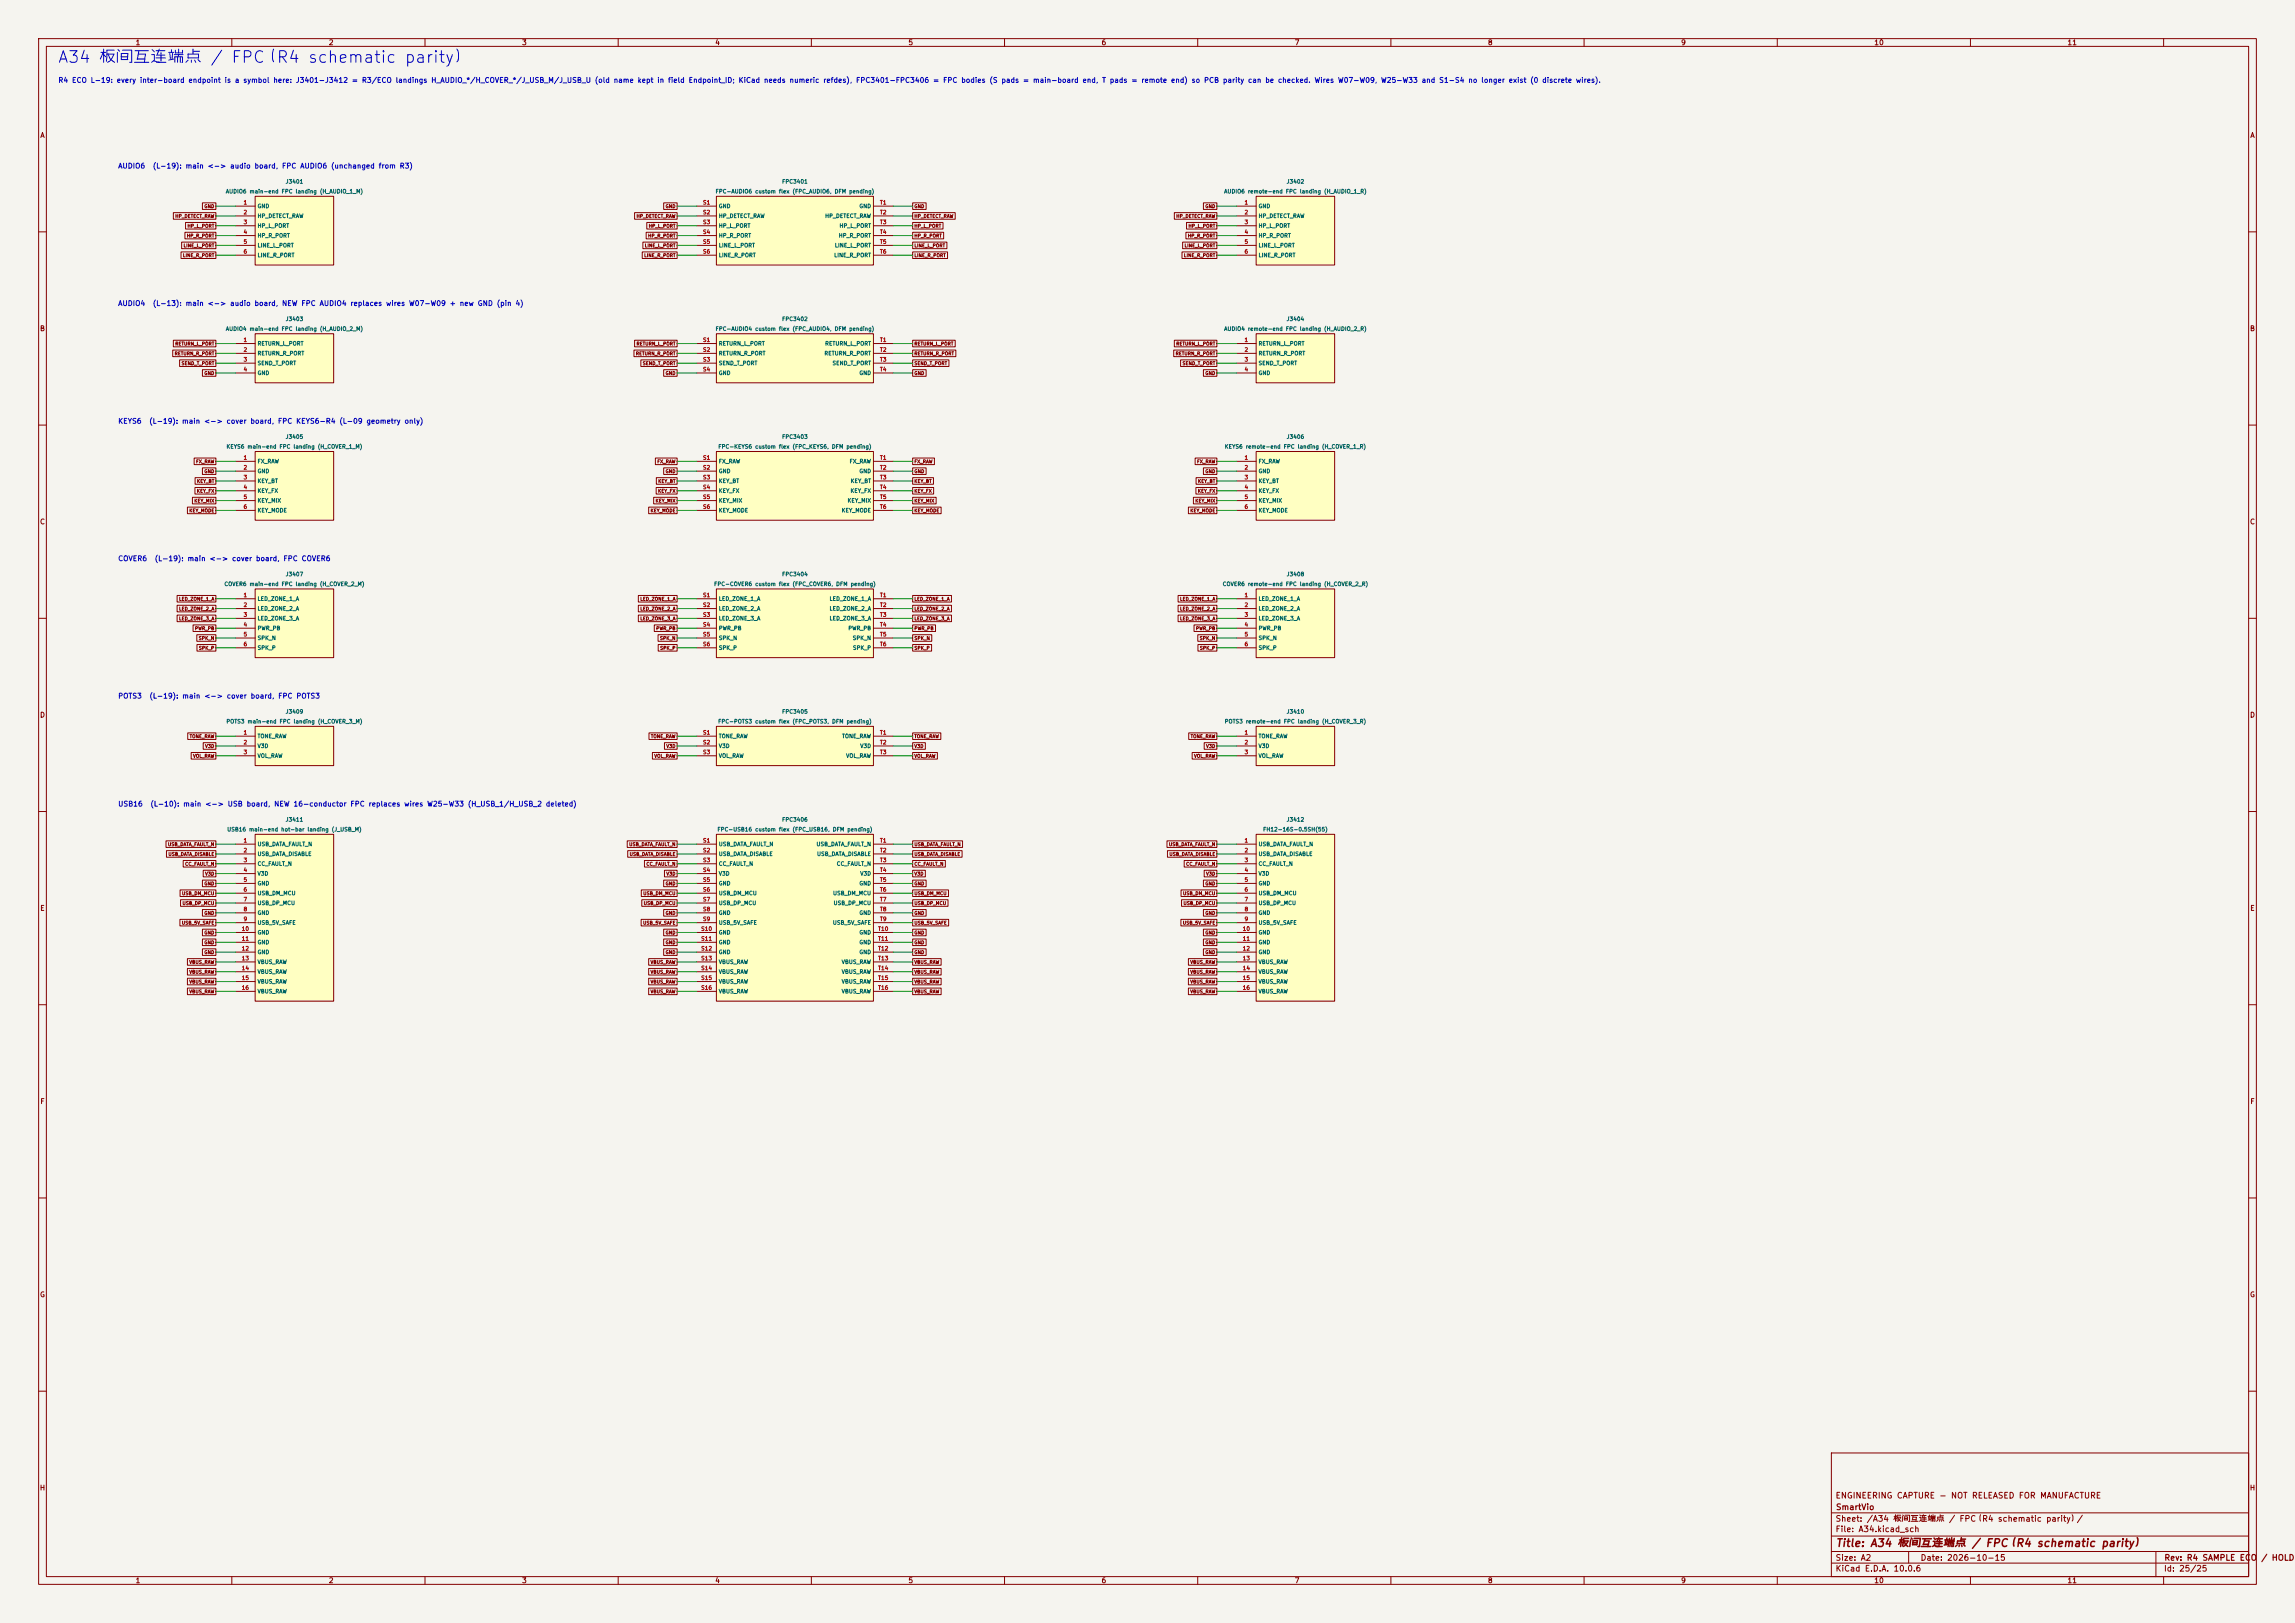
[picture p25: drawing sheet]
<svg xmlns="http://www.w3.org/2000/svg" width="594mm" height="420mm" viewBox="0 0 594 420" stroke-linecap="round" stroke-linejoin="round" font-family="sans-serif">
<defs><g id="words">
<text font-size="3" fill="#0000c2" x="14.8" y="17">A34 板间互连端点 / FPC（R4 schematic parity）</text>
<text font-size="2" fill="#840000" x="475" y="400.8">Title: A34 板间互连端点 / FPC（R4 schematic parity）</text>
<g font-size="1.5" fill="#840000">
<text x="475" y="388.1">ENGINEERING CAPTURE - NOT RELEASED FOR MANUFACTURE</text>
<text x="475" y="394.1">Sheet: /A34 板间互连端点 / FPC（R4 schematic parity）/</text>
<text x="475.1" y="391.1">SmartVio</text>
<text x="475" y="396.8">File: A34.kicad_sch</text>
<text x="475" y="407">KiCad E.D.A. 10.0.6</text>
<text x="475" y="404.2">Size: A2</text>
<text x="497" y="404.2">Date: 2026-10-15</text>
<text x="560" y="407">Id: 25/25</text>
<text x="560.1" y="404.2">Rev: R4 SAMPLE ECO</text>
<text x="585.1" y="404.2">/ HOLD</text>
</g>
<g font-size="1.3" fill="#840000">
<text x="35" y="12">1</text>
<text x="85" y="12">2</text>
<text x="135" y="12">3</text>
<text x="185" y="12">4</text>
<text x="235" y="12">5</text>
<text x="285" y="12">6</text>
<text x="335" y="12">7</text>
<text x="385" y="12">8</text>
<text x="435" y="12">9</text>
<text x="485" y="12">10</text>
<text x="535" y="12">11</text>
<text x="10.3" y="36">A</text>
<text x="582.3" y="36">A</text>
<text x="10.2" y="86">B</text>
<text x="582.2" y="86">B</text>
<text x="10.2" y="136">C</text>
<text x="582.2" y="136">C</text>
<text x="10.2" y="186">D</text>
<text x="582.2" y="186">D</text>
<text x="10.3" y="236">E</text>
<text x="582.3" y="236">E</text>
<text x="10.3" y="286">F</text>
<text x="582.3" y="286">F</text>
<text x="10.2" y="336">G</text>
<text x="582.2" y="336">G</text>
<text x="10.2" y="386">H</text>
<text x="582.2" y="386">H</text>
<text x="35" y="410">1</text>
<text x="85" y="410">2</text>
<text x="135" y="410">3</text>
<text x="185" y="410">4</text>
<text x="235" y="410">5</text>
<text x="285" y="410">6</text>
<text x="335" y="410">7</text>
<text x="385" y="410">8</text>
<text x="435" y="410">9</text>
<text x="485" y="410">10</text>
<text x="535" y="410">11</text>
</g>
<g font-size="1.3" fill="#0000c2">
<text x="15" y="21.7">R4 ECO L-19: every inter-board endpoint is a symbol here: J3401-J3412 = R3/ECO landings H_AUDIO_*/H_COVER_*/J_USB_M/J_USB_U (old name kept in field Endpoint_ID; KiCad needs numeric refdes), FPC3401-FPC3406 = FPC bodies (S pads = main-board end, T pads = remote end) so PCB parity can be checked. Wires W07-W09, W25-W33 and S1-S4 no longer exist (0 discrete wires).</text>
<text x="30.5" y="43.9">AUDIO6</text>
<text x="39.4" y="43.9">(L-19): main &lt;-&gt; audio board, FPC AUDIO6 (unchanged from R3)</text>
<text x="30.5" y="79.5">AUDIO4</text>
<text x="39.4" y="79.5">(L-13): main &lt;-&gt; audio board, NEW FPC AUDIO4 replaces wires W07-W09 + new GND (pin 4)</text>
<text x="30.5" y="110">KEYS6</text>
<text x="38.5" y="110">(L-19): main &lt;-&gt; cover board, FPC KEYS6-R4 (L-09 geometry only)</text>
<text x="30.5" y="145.5">COVER6</text>
<text x="39.9" y="145.5">(L-19): main &lt;-&gt; cover board, FPC COVER6</text>
<text x="30.5" y="181.1">POTS3</text>
<text x="38.6" y="181.1">(L-19): main &lt;-&gt; cover board, FPC POTS3</text>
<text x="30.5" y="209">USB16</text>
<text x="38.8" y="209">(L-10): main &lt;-&gt; USB board, NEW 16-conductor FPC replaces wires W25-W33 (H_USB_1/H_USB_2 deleted)</text>
</g>
<g font-size="1" fill="#006464">
<text x="73.8" y="47.7">J3401</text>
<text x="202.3" y="47.7">FPC3401</text>
<text x="332.9" y="47.7">J3402</text>
<text x="58.3" y="50.3">AUDIO6 main-end FPC landing (H_AUDIO_1_M)</text>
<text x="185.1" y="50.3">FPC-AUDIO6 custom flex (FPC_AUDIO6, DFM pending)</text>
<text x="316.7" y="50.3">AUDIO6 remote-end FPC landing (H_AUDIO_1_R)</text>
<text x="66.5" y="54.1">GND</text>
<text x="66.5" y="56.6">HP_DETECT_RAW</text>
<text x="66.5" y="59.2">HP_L_PORT</text>
<text x="185.9" y="54.1">GND</text>
<text x="185.9" y="56.6">HP_DETECT_RAW</text>
<text x="185.9" y="59.2">HP_L_PORT</text>
<text x="213.4" y="56.6">HP_DETECT_RAW</text>
<text x="217.2" y="59.2">HP_L_PORT</text>
<text x="222.3" y="54.1">GND</text>
<text x="325.6" y="54.1">GND</text>
<text x="325.6" y="56.6">HP_DETECT_RAW</text>
<text x="325.6" y="59.2">HP_L_PORT</text>
<text x="66.5" y="61.7">HP_R_PORT</text>
<text x="66.5" y="64.3">LINE_L_PORT</text>
<text x="185.9" y="61.7">HP_R_PORT</text>
<text x="185.9" y="64.3">LINE_L_PORT</text>
<text x="216" y="64.3">LINE_L_PORT</text>
<text x="217" y="61.7">HP_R_PORT</text>
<text x="325.6" y="61.7">HP_R_PORT</text>
<text x="325.6" y="64.3">LINE_L_PORT</text>
<text x="66.5" y="66.8">LINE_R_PORT</text>
<text x="185.9" y="66.8">LINE_R_PORT</text>
<text x="215.8" y="66.8">LINE_R_PORT</text>
<text x="325.6" y="66.8">LINE_R_PORT</text>
<text x="73.8" y="83.3">J3403</text>
<text x="202.3" y="83.3">FPC3402</text>
<text x="332.9" y="83.3">J3404</text>
<text x="58.3" y="85.8">AUDIO4 main-end FPC landing (H_AUDIO_2_M)</text>
<text x="66.5" y="89.7">RETURN_L_PORT</text>
<text x="185.1" y="85.8">FPC-AUDIO4 custom flex (FPC_AUDIO4, DFM pending)</text>
<text x="185.9" y="89.7">RETURN_L_PORT</text>
<text x="213.4" y="89.7">RETURN_L_PORT</text>
<text x="316.7" y="85.8">AUDIO4 remote-end FPC landing (H_AUDIO_2_R)</text>
<text x="325.6" y="89.7">RETURN_L_PORT</text>
<text x="66.5" y="92.2">RETURN_R_PORT</text>
<text x="66.5" y="94.7">SEND_T_PORT</text>
<text x="185.9" y="92.2">RETURN_R_PORT</text>
<text x="185.9" y="94.7">SEND_T_PORT</text>
<text x="213.3" y="92.2">RETURN_R_PORT</text>
<text x="215.4" y="94.7">SEND_T_PORT</text>
<text x="325.6" y="92.2">RETURN_R_PORT</text>
<text x="325.6" y="94.7">SEND_T_PORT</text>
<text x="66.5" y="97.3">GND</text>
<text x="185.9" y="97.3">GND</text>
<text x="222.3" y="97.3">GND</text>
<text x="325.6" y="97.3">GND</text>
<text x="73.8" y="113.8">J3405</text>
<text x="202.3" y="113.8">FPC3403</text>
<text x="332.9" y="113.8">J3406</text>
<text x="58.5" y="116.3">KEYS6 main-end FPC landing (H_COVER_1_M)</text>
<text x="185.8" y="116.3">FPC-KEYS6 custom flex (FPC_KEYS6, DFM pending)</text>
<text x="316.9" y="116.3">KEYS6 remote-end FPC landing (H_COVER_1_R)</text>
<text x="66.5" y="120.1">FX_RAW</text>
<text x="66.5" y="122.7">GND</text>
<text x="66.5" y="125.2">KEY_BT</text>
<text x="185.9" y="120.1">FX_RAW</text>
<text x="185.9" y="122.7">GND</text>
<text x="185.9" y="125.2">KEY_BT</text>
<text x="219.8" y="120.1">FX_RAW</text>
<text x="220.1" y="125.2">KEY_BT</text>
<text x="222.3" y="122.7">GND</text>
<text x="325.6" y="120.1">FX_RAW</text>
<text x="325.6" y="122.7">GND</text>
<text x="325.6" y="125.2">KEY_BT</text>
<text x="66.5" y="127.8">KEY_FX</text>
<text x="66.5" y="130.3">KEY_MIX</text>
<text x="185.9" y="127.8">KEY_FX</text>
<text x="185.9" y="130.3">KEY_MIX</text>
<text x="219.3" y="130.3">KEY_MIX</text>
<text x="220" y="127.8">KEY_FX</text>
<text x="325.6" y="127.8">KEY_FX</text>
<text x="325.6" y="130.3">KEY_MIX</text>
<text x="66.5" y="132.8">KEY_MODE</text>
<text x="185.9" y="132.8">KEY_MODE</text>
<text x="217.7" y="132.8">KEY_MODE</text>
<text x="325.6" y="132.8">KEY_MODE</text>
<text x="73.8" y="149.3">J3407</text>
<text x="202.3" y="149.3">FPC3404</text>
<text x="332.9" y="149.3">J3408</text>
<text x="58" y="151.9">COVER6 main-end FPC landing (H_COVER_2_M)</text>
<text x="66.5" y="155.7">LED_ZONE_1_A</text>
<text x="184.7" y="151.9">FPC-COVER6 custom flex (FPC_COVER6, DFM pending)</text>
<text x="185.9" y="155.7">LED_ZONE_1_A</text>
<text x="214.6" y="155.7">LED_ZONE_1_A</text>
<text x="316.3" y="151.9">COVER6 remote-end FPC landing (H_COVER_2_R)</text>
<text x="325.6" y="155.7">LED_ZONE_1_A</text>
<text x="66.5" y="158.2">LED_ZONE_2_A</text>
<text x="66.5" y="160.8">LED_ZONE_3_A</text>
<text x="185.9" y="158.2">LED_ZONE_2_A</text>
<text x="185.9" y="160.8">LED_ZONE_3_A</text>
<text x="214.6" y="158.2">LED_ZONE_2_A</text>
<text x="214.6" y="160.8">LED_ZONE_3_A</text>
<text x="325.6" y="158.2">LED_ZONE_2_A</text>
<text x="325.6" y="160.8">LED_ZONE_3_A</text>
<text x="66.5" y="163.3">PWR_PB</text>
<text x="66.5" y="165.9">SPK_N</text>
<text x="185.9" y="163.3">PWR_PB</text>
<text x="185.9" y="165.9">SPK_N</text>
<text x="219.4" y="163.3">PWR_PB</text>
<text x="220.6" y="165.9">SPK_N</text>
<text x="325.6" y="163.3">PWR_PB</text>
<text x="325.6" y="165.9">SPK_N</text>
<text x="66.5" y="168.4">SPK_P</text>
<text x="185.9" y="168.4">SPK_P</text>
<text x="220.6" y="168.4">SPK_P</text>
<text x="325.6" y="168.4">SPK_P</text>
<text x="73.8" y="184.9">J3409</text>
<text x="202.3" y="184.9">FPC3405</text>
<text x="332.9" y="184.9">J3410</text>
<text x="58.5" y="187.4">POTS3 main-end FPC landing (H_COVER_3_M)</text>
<text x="66.5" y="191.3">TONE_RAW</text>
<text x="185.8" y="187.4">FPC-POTS3 custom flex (FPC_POTS3, DFM pending)</text>
<text x="185.9" y="191.3">TONE_RAW</text>
<text x="217.8" y="191.3">TONE_RAW</text>
<text x="316.9" y="187.4">POTS3 remote-end FPC landing (H_COVER_3_R)</text>
<text x="325.6" y="191.3">TONE_RAW</text>
<text x="66.5" y="193.8">V3D</text>
<text x="66.5" y="196.3">VOL_RAW</text>
<text x="185.9" y="193.8">V3D</text>
<text x="185.9" y="196.3">VOL_RAW</text>
<text x="218.9" y="196.3">VOL_RAW</text>
<text x="222.5" y="193.8">V3D</text>
<text x="325.6" y="193.8">V3D</text>
<text x="325.6" y="196.3">VOL_RAW</text>
<text x="58.7" y="215.4">USB16 main-end hot-bar landing (J_USB_M)</text>
<text x="73.8" y="212.8">J3411</text>
<text x="185.6" y="215.4">FPC-USB16 custom flex (FPC_USB16, DFM pending)</text>
<text x="202.3" y="212.8">FPC3406</text>
<text x="326.8" y="215.4">FH12-16S-0.5SH(55)</text>
<text x="332.9" y="212.8">J3412</text>
<text x="66.5" y="219.2">USB_DATA_FAULT_N</text>
<text x="66.5" y="221.7">USB_DATA_DISABLE</text>
<text x="185.9" y="219.2">USB_DATA_FAULT_N</text>
<text x="185.9" y="221.7">USB_DATA_DISABLE</text>
<text x="211.2" y="219.2">USB_DATA_FAULT_N</text>
<text x="211.4" y="221.7">USB_DATA_DISABLE</text>
<text x="325.6" y="219.2">USB_DATA_FAULT_N</text>
<text x="325.6" y="221.7">USB_DATA_DISABLE</text>
<text x="66.5" y="224.3">CC_FAULT_N</text>
<text x="66.5" y="226.8">V3D</text>
<text x="185.9" y="224.3">CC_FAULT_N</text>
<text x="185.9" y="226.8">V3D</text>
<text x="216.4" y="224.3">CC_FAULT_N</text>
<text x="222.5" y="226.8">V3D</text>
<text x="325.6" y="224.3">CC_FAULT_N</text>
<text x="325.6" y="226.8">V3D</text>
<text x="66.5" y="229.4">GND</text>
<text x="66.5" y="231.9">USB_DM_MCU</text>
<text x="185.9" y="229.4">GND</text>
<text x="185.9" y="231.9">USB_DM_MCU</text>
<text x="215.5" y="231.9">USB_DM_MCU</text>
<text x="222.3" y="229.4">GND</text>
<text x="325.6" y="229.4">GND</text>
<text x="325.6" y="231.9">USB_DM_MCU</text>
<text x="66.5" y="234.4">USB_DP_MCU</text>
<text x="66.5" y="237">GND</text>
<text x="66.5" y="239.5">USB_5V_SAFE</text>
<text x="185.9" y="234.4">USB_DP_MCU</text>
<text x="185.9" y="237">GND</text>
<text x="185.9" y="239.5">USB_5V_SAFE</text>
<text x="215.4" y="239.5">USB_5V_SAFE</text>
<text x="215.6" y="234.4">USB_DP_MCU</text>
<text x="222.3" y="237">GND</text>
<text x="325.6" y="234.4">USB_DP_MCU</text>
<text x="325.6" y="237">GND</text>
<text x="325.6" y="239.5">USB_5V_SAFE</text>
<text x="66.5" y="242.1">GND</text>
<text x="66.5" y="244.6">GND</text>
<text x="185.9" y="242.1">GND</text>
<text x="185.9" y="244.6">GND</text>
<text x="222.3" y="242.1">GND</text>
<text x="222.3" y="244.6">GND</text>
<text x="325.6" y="242.1">GND</text>
<text x="325.6" y="244.6">GND</text>
<text x="66.5" y="247.1">GND</text>
<text x="66.5" y="249.7">VBUS_RAW</text>
<text x="185.9" y="247.1">GND</text>
<text x="185.9" y="249.7">VBUS_RAW</text>
<text x="217.7" y="249.7">VBUS_RAW</text>
<text x="222.3" y="247.1">GND</text>
<text x="325.6" y="247.1">GND</text>
<text x="325.6" y="249.7">VBUS_RAW</text>
<text x="66.5" y="252.2">VBUS_RAW</text>
<text x="66.5" y="254.8">VBUS_RAW</text>
<text x="66.5" y="257.3">VBUS_RAW</text>
<text x="185.9" y="252.2">VBUS_RAW</text>
<text x="185.9" y="254.8">VBUS_RAW</text>
<text x="185.9" y="257.3">VBUS_RAW</text>
<text x="217.7" y="252.2">VBUS_RAW</text>
<text x="217.7" y="254.8">VBUS_RAW</text>
<text x="217.7" y="257.3">VBUS_RAW</text>
<text x="325.6" y="252.2">VBUS_RAW</text>
<text x="325.6" y="254.8">VBUS_RAW</text>
<text x="325.6" y="257.3">VBUS_RAW</text>
</g>
<g font-size="1" fill="#a90000">
<text x="62.9" y="53.2">1</text>
<text x="181.8" y="53.2">S1</text>
<text x="227.6" y="53.2">T1</text>
<text x="322" y="53.2">1</text>
<text x="62.9" y="55.7">2</text>
<text x="62.9" y="58.2">3</text>
<text x="181.8" y="55.7">S2</text>
<text x="181.8" y="58.2">S3</text>
<text x="227.6" y="55.7">T2</text>
<text x="227.6" y="58.2">T3</text>
<text x="322" y="55.7">2</text>
<text x="322" y="58.2">3</text>
<text x="62.9" y="60.8">4</text>
<text x="62.9" y="63.3">5</text>
<text x="62.9" y="65.9">6</text>
<text x="181.8" y="60.8">S4</text>
<text x="181.8" y="63.3">S5</text>
<text x="181.8" y="65.9">S6</text>
<text x="227.6" y="60.8">T4</text>
<text x="227.6" y="63.3">T5</text>
<text x="227.6" y="65.9">T6</text>
<text x="322" y="60.8">4</text>
<text x="322" y="63.3">5</text>
<text x="322" y="65.9">6</text>
<text x="62.9" y="88.7">1</text>
<text x="181.8" y="88.7">S1</text>
<text x="227.6" y="88.7">T1</text>
<text x="322" y="88.7">1</text>
<text x="62.9" y="91.3">2</text>
<text x="62.9" y="93.8">3</text>
<text x="181.8" y="91.3">S2</text>
<text x="181.8" y="93.8">S3</text>
<text x="227.6" y="91.3">T2</text>
<text x="227.6" y="93.8">T3</text>
<text x="322" y="91.3">2</text>
<text x="322" y="93.8">3</text>
<text x="62.9" y="96.3">4</text>
<text x="181.8" y="96.3">S4</text>
<text x="227.6" y="96.3">T4</text>
<text x="322" y="96.3">4</text>
<text x="62.9" y="119.2">1</text>
<text x="181.8" y="119.2">S1</text>
<text x="227.6" y="119.2">T1</text>
<text x="322" y="119.2">1</text>
<text x="62.9" y="121.7">2</text>
<text x="62.9" y="124.3">3</text>
<text x="181.8" y="121.7">S2</text>
<text x="181.8" y="124.3">S3</text>
<text x="227.6" y="121.7">T2</text>
<text x="227.6" y="124.3">T3</text>
<text x="322" y="121.7">2</text>
<text x="322" y="124.3">3</text>
<text x="62.9" y="126.8">4</text>
<text x="62.9" y="129.4">5</text>
<text x="62.9" y="131.9">6</text>
<text x="181.8" y="126.8">S4</text>
<text x="181.8" y="129.4">S5</text>
<text x="181.8" y="131.9">S6</text>
<text x="227.6" y="126.8">T4</text>
<text x="227.6" y="129.4">T5</text>
<text x="227.6" y="131.9">T6</text>
<text x="322" y="126.8">4</text>
<text x="322" y="129.4">5</text>
<text x="322" y="131.9">6</text>
<text x="62.9" y="154.8">1</text>
<text x="181.8" y="154.8">S1</text>
<text x="227.6" y="154.8">T1</text>
<text x="322" y="154.8">1</text>
<text x="62.9" y="157.3">2</text>
<text x="62.9" y="159.8">3</text>
<text x="181.8" y="157.3">S2</text>
<text x="181.8" y="159.8">S3</text>
<text x="227.6" y="157.3">T2</text>
<text x="227.6" y="159.8">T3</text>
<text x="322" y="157.3">2</text>
<text x="322" y="159.8">3</text>
<text x="62.9" y="162.4">4</text>
<text x="62.9" y="164.9">5</text>
<text x="62.9" y="167.5">6</text>
<text x="181.8" y="162.4">S4</text>
<text x="181.8" y="164.9">S5</text>
<text x="181.8" y="167.5">S6</text>
<text x="227.6" y="162.4">T4</text>
<text x="227.6" y="164.9">T5</text>
<text x="227.6" y="167.5">T6</text>
<text x="322" y="162.4">4</text>
<text x="322" y="164.9">5</text>
<text x="322" y="167.5">6</text>
<text x="62.9" y="190.3">1</text>
<text x="181.8" y="190.3">S1</text>
<text x="227.6" y="190.3">T1</text>
<text x="322" y="190.3">1</text>
<text x="62.9" y="192.9">2</text>
<text x="62.9" y="195.4">3</text>
<text x="181.8" y="192.9">S2</text>
<text x="181.8" y="195.4">S3</text>
<text x="227.6" y="192.9">T2</text>
<text x="227.6" y="195.4">T3</text>
<text x="322" y="192.9">2</text>
<text x="322" y="195.4">3</text>
<text x="62.9" y="218.3">1</text>
<text x="62.9" y="220.8">2</text>
<text x="181.8" y="218.3">S1</text>
<text x="181.8" y="220.8">S2</text>
<text x="227.6" y="218.3">T1</text>
<text x="227.6" y="220.8">T2</text>
<text x="322" y="218.3">1</text>
<text x="322" y="220.8">2</text>
<text x="62.9" y="223.3">3</text>
<text x="62.9" y="225.9">4</text>
<text x="181.8" y="223.3">S3</text>
<text x="181.8" y="225.9">S4</text>
<text x="227.6" y="223.3">T3</text>
<text x="227.6" y="225.9">T4</text>
<text x="322" y="223.3">3</text>
<text x="322" y="225.9">4</text>
<text x="62.9" y="228.4">5</text>
<text x="62.9" y="231">6</text>
<text x="62.9" y="233.5">7</text>
<text x="181.8" y="228.4">S5</text>
<text x="181.8" y="231">S6</text>
<text x="181.8" y="233.5">S7</text>
<text x="227.6" y="228.4">T5</text>
<text x="227.6" y="231">T6</text>
<text x="227.6" y="233.5">T7</text>
<text x="322" y="228.4">5</text>
<text x="322" y="231">6</text>
<text x="322" y="233.5">7</text>
<text x="62.9" y="236">8</text>
<text x="62.9" y="238.6">9</text>
<text x="181.8" y="236">S8</text>
<text x="181.8" y="238.6">S9</text>
<text x="227.6" y="236">T8</text>
<text x="227.6" y="238.6">T9</text>
<text x="322" y="236">8</text>
<text x="322" y="238.6">9</text>
<text x="62.4" y="241.1">10</text>
<text x="62.4" y="243.7">11</text>
<text x="181.4" y="241.1">S10</text>
<text x="181.4" y="243.7">S11</text>
<text x="227.2" y="241.1">T10</text>
<text x="227.2" y="243.7">T11</text>
<text x="321.5" y="241.1">10</text>
<text x="321.5" y="243.7">11</text>
<text x="62.4" y="246.2">12</text>
<text x="62.4" y="248.7">13</text>
<text x="62.4" y="251.3">14</text>
<text x="181.4" y="246.2">S12</text>
<text x="181.4" y="248.7">S13</text>
<text x="181.4" y="251.3">S14</text>
<text x="227.2" y="246.2">T12</text>
<text x="227.2" y="248.7">T13</text>
<text x="227.2" y="251.3">T14</text>
<text x="321.5" y="246.2">12</text>
<text x="321.5" y="248.7">13</text>
<text x="321.5" y="251.3">14</text>
<text x="62.4" y="253.8">15</text>
<text x="62.4" y="256.4">16</text>
<text x="181.4" y="253.8">S15</text>
<text x="181.4" y="256.4">S16</text>
<text x="227.2" y="253.8">T15</text>
<text x="227.2" y="256.4">T16</text>
<text x="321.5" y="253.8">15</text>
<text x="321.5" y="256.4">16</text>
</g>
<g font-size=".9" fill="#840000">
<text x="45.3" y="56.6">HP_DETECT_RAW</text>
<text x="48.4" y="59.1">HP_L_PORT</text>
<text x="52.8" y="54">GND</text>
<text x="164.6" y="56.6">HP_DETECT_RAW</text>
<text x="167.8" y="59.1">HP_L_PORT</text>
<text x="172.2" y="54">GND</text>
<text x="236.6" y="54">GND</text>
<text x="236.6" y="56.6">HP_DETECT_RAW</text>
<text x="236.6" y="59.1">HP_L_PORT</text>
<text x="304.3" y="56.6">HP_DETECT_RAW</text>
<text x="307.5" y="59.1">HP_L_PORT</text>
<text x="311.9" y="54">GND</text>
<text x="47.4" y="64.2">LINE_L_PORT</text>
<text x="48.3" y="61.7">HP_R_PORT</text>
<text x="166.8" y="64.2">LINE_L_PORT</text>
<text x="167.6" y="61.7">HP_R_PORT</text>
<text x="236.6" y="61.7">HP_R_PORT</text>
<text x="236.6" y="64.2">LINE_L_PORT</text>
<text x="306.5" y="64.2">LINE_L_PORT</text>
<text x="307.3" y="61.7">HP_R_PORT</text>
<text x="47.2" y="66.7">LINE_R_PORT</text>
<text x="166.6" y="66.7">LINE_R_PORT</text>
<text x="236.6" y="66.7">LINE_R_PORT</text>
<text x="306.3" y="66.7">LINE_R_PORT</text>
<text x="45.3" y="89.6">RETURN_L_PORT</text>
<text x="164.6" y="89.6">RETURN_L_PORT</text>
<text x="236.6" y="89.6">RETURN_L_PORT</text>
<text x="304.3" y="89.6">RETURN_L_PORT</text>
<text x="45.1" y="92.1">RETURN_R_PORT</text>
<text x="46.9" y="94.7">SEND_T_PORT</text>
<text x="164.5" y="92.1">RETURN_R_PORT</text>
<text x="166.3" y="94.7">SEND_T_PORT</text>
<text x="236.6" y="92.1">RETURN_R_PORT</text>
<text x="236.6" y="94.7">SEND_T_PORT</text>
<text x="304.2" y="92.1">RETURN_R_PORT</text>
<text x="306" y="94.7">SEND_T_PORT</text>
<text x="52.8" y="97.2">GND</text>
<text x="172.2" y="97.2">GND</text>
<text x="236.6" y="97.2">GND</text>
<text x="311.9" y="97.2">GND</text>
<text x="50.6" y="120.1">FX_RAW</text>
<text x="50.9" y="125.2">KEY_BT</text>
<text x="52.8" y="122.6">GND</text>
<text x="170" y="120.1">FX_RAW</text>
<text x="170.3" y="125.2">KEY_BT</text>
<text x="172.2" y="122.6">GND</text>
<text x="236.6" y="122.6">GND</text>
<text x="236.6" y="125.2">KEY_BT</text>
<text x="236.6" y="120.1">FX_RAW</text>
<text x="309.7" y="120.1">FX_RAW</text>
<text x="310" y="125.2">KEY_BT</text>
<text x="311.9" y="122.6">GND</text>
<text x="50.2" y="130.2">KEY_MIX</text>
<text x="50.8" y="127.7">KEY_FX</text>
<text x="169.6" y="130.2">KEY_MIX</text>
<text x="170.2" y="127.7">KEY_FX</text>
<text x="236.6" y="130.2">KEY_MIX</text>
<text x="236.6" y="127.7">KEY_FX</text>
<text x="309.3" y="130.2">KEY_MIX</text>
<text x="309.9" y="127.7">KEY_FX</text>
<text x="48.9" y="132.8">KEY_MODE</text>
<text x="168.3" y="132.8">KEY_MODE</text>
<text x="236.6" y="132.8">KEY_MODE</text>
<text x="308" y="132.8">KEY_MODE</text>
<text x="46.2" y="155.6">LED_ZONE_1_A</text>
<text x="165.6" y="155.6">LED_ZONE_1_A</text>
<text x="236.6" y="155.6">LED_ZONE_1_A</text>
<text x="305.3" y="155.6">LED_ZONE_1_A</text>
<text x="46.2" y="158.2">LED_ZONE_2_A</text>
<text x="46.2" y="160.7">LED_ZONE_3_A</text>
<text x="165.6" y="158.2">LED_ZONE_2_A</text>
<text x="165.6" y="160.7">LED_ZONE_3_A</text>
<text x="236.6" y="158.2">LED_ZONE_2_A</text>
<text x="236.6" y="160.7">LED_ZONE_3_A</text>
<text x="305.3" y="160.7">LED_ZONE_3_A</text>
<text x="305.3" y="158.2">LED_ZONE_2_A</text>
<text x="50.4" y="163.3">PWR_PB</text>
<text x="51.3" y="165.8">SPK_N</text>
<text x="169.7" y="163.3">PWR_PB</text>
<text x="170.7" y="165.8">SPK_N</text>
<text x="236.6" y="163.3">PWR_PB</text>
<text x="236.6" y="165.8">SPK_N</text>
<text x="309.4" y="163.3">PWR_PB</text>
<text x="310.4" y="165.8">SPK_N</text>
<text x="51.4" y="168.3">SPK_P</text>
<text x="170.7" y="168.3">SPK_P</text>
<text x="236.6" y="168.3">SPK_P</text>
<text x="310.4" y="168.3">SPK_P</text>
<text x="49" y="191.2">TONE_RAW</text>
<text x="168.4" y="191.2">TONE_RAW</text>
<text x="236.6" y="191.2">TONE_RAW</text>
<text x="308.1" y="191.2">TONE_RAW</text>
<text x="49.9" y="196.3">VOL_RAW</text>
<text x="53" y="193.7">V3D</text>
<text x="169.3" y="196.3">VOL_RAW</text>
<text x="172.4" y="193.7">V3D</text>
<text x="236.6" y="196.3">VOL_RAW</text>
<text x="236.6" y="193.7">V3D</text>
<text x="309" y="196.3">VOL_RAW</text>
<text x="312.1" y="193.7">V3D</text>
<text x="43.4" y="219.1">USB_DATA_FAULT_N</text>
<text x="43.5" y="221.7">USB_DATA_DISABLE</text>
<text x="162.7" y="219.1">USB_DATA_FAULT_N</text>
<text x="162.9" y="221.7">USB_DATA_DISABLE</text>
<text x="236.6" y="219.1">USB_DATA_FAULT_N</text>
<text x="236.6" y="221.7">USB_DATA_DISABLE</text>
<text x="302.4" y="219.1">USB_DATA_FAULT_N</text>
<text x="302.6" y="221.7">USB_DATA_DISABLE</text>
<text x="47.8" y="224.2">CC_FAULT_N</text>
<text x="53" y="226.8">V3D</text>
<text x="167.2" y="224.2">CC_FAULT_N</text>
<text x="172.4" y="226.8">V3D</text>
<text x="236.6" y="224.2">CC_FAULT_N</text>
<text x="236.6" y="226.8">V3D</text>
<text x="306.9" y="224.2">CC_FAULT_N</text>
<text x="312.1" y="226.8">V3D</text>
<text x="47" y="231.8">USB_DM_MCU</text>
<text x="52.8" y="229.3">GND</text>
<text x="166.4" y="231.8">USB_DM_MCU</text>
<text x="172.2" y="229.3">GND</text>
<text x="236.6" y="231.8">USB_DM_MCU</text>
<text x="236.6" y="229.3">GND</text>
<text x="306.1" y="231.8">USB_DM_MCU</text>
<text x="311.9" y="229.3">GND</text>
<text x="47" y="239.5">USB_5V_SAFE</text>
<text x="47.1" y="234.4">USB_DP_MCU</text>
<text x="52.8" y="236.9">GND</text>
<text x="166.3" y="239.5">USB_5V_SAFE</text>
<text x="166.5" y="234.4">USB_DP_MCU</text>
<text x="172.2" y="236.9">GND</text>
<text x="236.6" y="234.4">USB_DP_MCU</text>
<text x="236.6" y="236.9">GND</text>
<text x="236.6" y="239.5">USB_5V_SAFE</text>
<text x="306" y="239.5">USB_5V_SAFE</text>
<text x="306.2" y="234.4">USB_DP_MCU</text>
<text x="311.9" y="236.9">GND</text>
<text x="52.8" y="242">GND</text>
<text x="52.8" y="244.5">GND</text>
<text x="172.2" y="242">GND</text>
<text x="172.2" y="244.5">GND</text>
<text x="236.6" y="242">GND</text>
<text x="236.6" y="244.5">GND</text>
<text x="311.9" y="242">GND</text>
<text x="311.9" y="244.5">GND</text>
<text x="48.9" y="249.6">VBUS_RAW</text>
<text x="52.8" y="247.1">GND</text>
<text x="168.3" y="249.6">VBUS_RAW</text>
<text x="172.2" y="247.1">GND</text>
<text x="236.6" y="247.1">GND</text>
<text x="236.6" y="249.6">VBUS_RAW</text>
<text x="308" y="249.6">VBUS_RAW</text>
<text x="311.9" y="247.1">GND</text>
<text x="48.9" y="254.7">VBUS_RAW</text>
<text x="48.9" y="257.2">VBUS_RAW</text>
<text x="48.9" y="252.2">VBUS_RAW</text>
<text x="168.3" y="252.2">VBUS_RAW</text>
<text x="168.3" y="254.7">VBUS_RAW</text>
<text x="168.3" y="257.2">VBUS_RAW</text>
<text x="236.6" y="252.2">VBUS_RAW</text>
<text x="236.6" y="254.7">VBUS_RAW</text>
<text x="236.6" y="257.2">VBUS_RAW</text>
<text x="308" y="254.7">VBUS_RAW</text>
<text x="308" y="252.2">VBUS_RAW</text>
<text x="308" y="257.2">VBUS_RAW</text>
</g>
</g></defs>
<path d="M0 0h594v420h-594z" fill="#f5f4ef" stroke="#f5f4ef" stroke-width=".26"/>
<g fill="none" stroke="#840000" stroke-width=".26">
<path d="M10 10h574v400h-574zM12 12h570v396h-570zM60 10v2M110 10v2M160 10v2M210 10v2M260 10v2M310 10v2M360 10v2M410 10v2M460 10v2M510 10v2"/>
<path d="M560 10v2M10 60h2M582 60h2M10 110h2M582 110h2M10 160h2M582 160h2M10 210h2M582 210h2M10 260h2M582 260h2M10 310h2"/>
<path d="M582 310h2M10 360h2M474 376h108v32h-108zM582 360h2M474 397.5h108M474 391.5h108M60 408v2M110 408v2M160 408v2M210 408v2M260 408v2M310 408v2"/>
<path d="M360 408v2M410 408v2M460 408v2M474 404.5h108M474 401.5h108M494 401.5v3M510 408v2M558 401.5v6.5M560 408v2"/>
</g>
<path d="M66 50.8h20.4v17.8h-20.4z" fill="#ffffc2"/>
<path d="M61 53.3h5M61 55.9h5M61 58.4h5M66 50.8h20.4v17.8h-20.4zM61 61h5M61 63.5h5M61 66h5" fill="none" stroke="#840000" stroke-width=".26"/>
<path d="M66 116.8h20.4v17.8h-20.4z" fill="#ffffc2"/>
<path d="M61 119.4h5M66 116.8h20.4v17.8h-20.4zM61 121.9h5M61 124.5h5M61 127h5M61 129.5h5M61 132.1h5" fill="none" stroke="#840000" stroke-width=".26"/>
<path d="M66 152.4h20.4v17.8h-20.4z" fill="#ffffc2"/>
<path d="M61 154.9h5M61 157.5h5M66 152.4h20.4v17.8h-20.4zM61 160h5M61 162.6h5M61 165.1h5M61 167.6h5" fill="none" stroke="#840000" stroke-width=".26"/>
<path d="M185.4 152.4h40.7v17.8h-40.7z" fill="#ffffc2"/>
<g fill="none" stroke="#840000" stroke-width=".26">
<path d="M180.3 154.9h5.1M180.3 157.5h5.1M185.4 152.4h40.7v17.8h-40.7zM226.1 154.9h5M226.1 157.5h5M180.3 160h5.1M180.3 162.6h5.1M180.3 165.1h5.1M180.3 167.6h5.1M226.1 160h5M226.1 162.6h5M226.1 165.1h5"/>
<path d="M226.1 167.6h5"/>
</g>
<path d="M185.4 116.8h40.7v17.8h-40.7z" fill="#ffffc2"/>
<g fill="none" stroke="#840000" stroke-width=".26">
<path d="M180.3 119.4h5.1M185.4 116.8h40.7v17.8h-40.7zM226.1 119.4h5M180.3 121.9h5.1M180.3 124.5h5.1M180.3 127h5.1M180.3 129.5h5.1M180.3 132.1h5.1M226.1 121.9h5M226.1 124.5h5M226.1 127h5M226.1 129.5h5"/>
<path d="M226.1 132.1h5"/>
</g>
<path d="M185.4 215.9h40.7v43.2h-40.7z" fill="#ffffc2"/>
<g fill="none" stroke="#840000" stroke-width=".26">
<path d="M180.3 218.4h5.1M185.4 215.9h40.7v43.2h-40.7zM226.1 218.4h5M180.3 221h5.1M180.3 223.5h5.1M180.3 226.1h5.1M180.3 228.6h5.1M180.3 231.1h5.1M180.3 233.7h5.1M180.3 236.2h5.1M180.3 238.8h5.1M226.1 221h5"/>
<path d="M226.1 223.5h5M226.1 226.1h5M226.1 228.6h5M226.1 231.1h5M226.1 233.7h5M226.1 236.2h5M226.1 238.8h5M180.3 241.3h5.1M180.3 243.8h5.1M180.3 246.4h5.1M180.3 248.9h5.1M180.3 251.5h5.1"/>
<path d="M180.3 254h5.1M180.3 256.5h5.1M226.1 241.3h5M226.1 243.8h5M226.1 246.4h5M226.1 248.9h5M226.1 251.5h5M226.1 254h5M226.1 256.5h5"/>
</g>
<path d="M325.1 86.4h20.3v12.7h-20.3z" fill="#ffffc2"/>
<path d="M320 88.9h5.1M320 91.4h5.1M320 94h5.1M320 96.5h5.1M325.1 86.4h20.3v12.7h-20.3z" fill="none" stroke="#840000" stroke-width=".26"/>
<path d="M325.1 50.8h20.3v17.8h-20.3z" fill="#ffffc2"/>
<path d="M320 53.3h5.1M320 55.9h5.1M320 58.4h5.1M325.1 50.8h20.3v17.8h-20.3zM320 61h5.1M320 63.5h5.1M320 66h5.1" fill="none" stroke="#840000" stroke-width=".26"/>
<path d="M66 188h20.4v10.1h-20.4z" fill="#ffffc2"/>
<path d="M61 190.5h5M61 193h5M61 195.6h5M66 188h20.4v10.1h-20.4z" fill="none" stroke="#840000" stroke-width=".26"/>
<path d="M185.4 86.4h40.7v12.7h-40.7z" fill="#ffffc2"/>
<path d="M180.3 88.9h5.1M180.3 91.4h5.1M180.3 94h5.1M180.3 96.5h5.1M185.4 86.4h40.7v12.7h-40.7zM226.1 88.9h5M226.1 91.4h5M226.1 94h5M226.1 96.5h5" fill="none" stroke="#840000" stroke-width=".26"/>
<path d="M66 215.9h20.4v43.2h-20.4z" fill="#ffffc2"/>
<g fill="none" stroke="#840000" stroke-width=".26">
<path d="M61 218.4h5M66 215.9h20.4v43.2h-20.4zM61 221h5M61 223.5h5M61 226.1h5M61 228.6h5M61 231.1h5M61 233.7h5M61 236.2h5M61 238.8h5M61 241.3h5M61 243.8h5"/>
<path d="M61 246.4h5M61 248.9h5M61 251.5h5M61 254h5M61 256.5h5"/>
</g>
<path d="M185.4 50.8h40.7v17.8h-40.7z" fill="#ffffc2"/>
<g fill="none" stroke="#840000" stroke-width=".26">
<path d="M180.3 53.3h5.1M180.3 55.9h5.1M180.3 58.4h5.1M185.4 50.8h40.7v17.8h-40.7zM226.1 53.3h5M226.1 55.9h5M226.1 58.4h5M180.3 61h5.1M180.3 63.5h5.1M180.3 66h5.1M226.1 61h5M226.1 63.5h5"/>
<path d="M226.1 66h5"/>
</g>
<path d="M325.1 116.8h20.3v17.8h-20.3z" fill="#ffffc2"/>
<path d="M320 119.4h5.1M325.1 116.8h20.3v17.8h-20.3zM320 121.9h5.1M320 124.5h5.1M320 127h5.1M320 129.5h5.1M320 132.1h5.1" fill="none" stroke="#840000" stroke-width=".26"/>
<path d="M185.4 188h40.7v10.1h-40.7z" fill="#ffffc2"/>
<path d="M180.3 190.5h5.1M180.3 193h5.1M180.3 195.6h5.1M185.4 188h40.7v10.1h-40.7zM226.1 190.5h5M226.1 193h5M226.1 195.6h5" fill="none" stroke="#840000" stroke-width=".26"/>
<path d="M325.1 215.9h20.3v43.2h-20.3z" fill="#ffffc2"/>
<g fill="none" stroke="#840000" stroke-width=".26">
<path d="M320 218.4h5.1M325.1 215.9h20.3v43.2h-20.3zM320 221h5.1M320 223.5h5.1M320 226.1h5.1M320 228.6h5.1M320 231.1h5.1M320 233.7h5.1M320 236.2h5.1M320 238.8h5.1M320 241.3h5.1M320 243.8h5.1"/>
<path d="M320 246.4h5.1M320 248.9h5.1M320 251.5h5.1M320 254h5.1M320 256.5h5.1"/>
</g>
<path d="M325.1 152.4h20.3v17.8h-20.3z" fill="#ffffc2"/>
<path d="M320 154.9h5.1M320 157.5h5.1M325.1 152.4h20.3v17.8h-20.3zM320 160h5.1M320 162.6h5.1M320 165.1h5.1M320 167.6h5.1" fill="none" stroke="#840000" stroke-width=".26"/>
<path d="M325.1 188h20.3v10.1h-20.3z" fill="#ffffc2"/>
<path d="M320 190.5h5.1M320 193h5.1M320 195.6h5.1M325.1 188h20.3v10.1h-20.3z" fill="none" stroke="#840000" stroke-width=".26"/>
<path d="M66 86.4h20.4v12.7h-20.4z" fill="#ffffc2"/>
<g fill="none" stroke="#840000" stroke-width=".26">
<path d="M44.9 55h11v1.7h-11zM48 57.6h7.9v1.7h-7.9zM52.4 52.5h3.5v1.7h-3.5zM164.2 55h11.1v1.7h-11.1zM167.4 57.6h7.9v1.7h-7.9zM171.8 52.5h3.5v1.7h-3.5zM236.2 52.5h3.5v1.7h-3.5zM236.2 55h11v1.7h-11zM236.2 57.6h7.9v1.7h-7.9zM303.9 55h11.1v1.7h-11.1zM307.1 57.6h7.9v1.7h-7.9zM311.5 52.5h3.5v1.7h-3.5z"/>
<path d="M46.9 65.2h9v1.7h-9zM47 62.6h8.9v1.8h-8.9zM47.9 60.1h8v1.7h-8zM166.2 65.2h9.1v1.7h-9.1zM166.4 62.6h8.9v1.8h-8.9zM167.2 60.1h8.1v1.7h-8.1zM236.2 60.1h8v1.7h-8zM236.2 62.6h8.9v1.8h-8.9zM236.2 65.2h9v1.7h-9zM305.9 65.2h9.1v1.7h-9.1zM306.1 62.6h8.9v1.8h-8.9zM306.9 60.1h8.1v1.7h-8.1z"/>
<path d="M44.7 90.6h11.2v1.7h-11.2zM44.9 88h11v1.8h-11zM46.5 93.1h9.4v1.7h-9.4zM52.4 95.7h3.5v1.7h-3.5zM61 88.9h5M61 91.4h5M61 94h5M61 96.5h5M66 86.4h20.4v12.7h-20.4zM164.1 90.6h11.2v1.7h-11.2zM164.2 88h11.1v1.8h-11.1zM165.9 93.1h9.4v1.7h-9.4z"/>
<path d="M171.8 95.7h3.5v1.7h-3.5zM236.2 95.7h3.5v1.7h-3.5zM236.2 88h11v1.8h-11zM236.2 90.6h11.2v1.7h-11.2zM236.2 93.1h9.4v1.7h-9.4zM303.8 90.6h11.2v1.7h-11.2zM303.9 88h11.1v1.8h-11.1zM305.6 93.1h9.4v1.7h-9.4zM311.5 95.7h3.5v1.7h-3.5zM50.3 118.5h5.6v1.7h-5.6zM169.6 118.5h5.7v1.7h-5.7zM236.2 118.5h5.6v1.7h-5.6z"/>
<path d="M309.3 118.5h5.7v1.7h-5.7zM48.5 131.2h7.4v1.7h-7.4zM49.8 128.7h6.1v1.7h-6.1zM50.5 126.1h5.4v1.8h-5.4zM50.5 123.6h5.4v1.7h-5.4zM52.4 121.1h3.5v1.7h-3.5zM167.9 131.2h7.4v1.7h-7.4zM169.2 128.7h6.1v1.7h-6.1zM169.8 126.1h5.5v1.8h-5.5zM169.9 123.6h5.4v1.7h-5.4zM171.8 121.1h3.5v1.7h-3.5zM236.2 128.7h6.1v1.7h-6.1z"/>
<path d="M236.2 131.2h7.4v1.7h-7.4zM236.2 121.1h3.5v1.7h-3.5zM236.2 123.6h5.4v1.7h-5.4zM236.2 126.1h5.4v1.8h-5.4zM307.6 131.2h7.4v1.7h-7.4zM308.9 128.7h6.1v1.7h-6.1zM309.5 126.1h5.5v1.8h-5.5zM309.6 123.6h5.4v1.7h-5.4zM311.5 121.1h3.5v1.7h-3.5zM45.8 154.1h10.1v1.7h-10.1zM45.8 156.6h10.1v1.7h-10.1zM45.8 159.2h10.1v1.7h-10.1z"/>
<path d="M165.2 154.1h10.1v1.7h-10.1zM165.2 156.6h10.1v1.7h-10.1zM165.2 159.2h10.1v1.7h-10.1zM236.2 154.1h10.1v1.7h-10.1zM236.2 156.6h10.1v1.7h-10.1zM236.2 159.2h10.1v1.7h-10.1zM304.9 159.2h10.1v1.7h-10.1zM304.9 156.6h10.1v1.7h-10.1zM304.9 154.1h10.1v1.7h-10.1zM50 161.7h5.9v1.7h-5.9zM50.9 164.2h5v1.8h-5zM51 166.8h4.9v1.7h-4.9z"/>
<path d="M169.3 161.7h6v1.7h-6zM170.3 164.2h5v1.8h-5zM170.4 166.8h4.9v1.7h-4.9zM236.2 161.7h5.9v1.7h-5.9zM236.2 164.2h5v1.8h-5zM236.2 166.8h4.9v1.7h-4.9zM309 161.7h6v1.7h-6zM310 164.2h5v1.8h-5zM310.1 166.8h4.9v1.7h-4.9zM48.6 189.6h7.3v1.8h-7.3zM49.5 194.7h6.4v1.7h-6.4zM52.6 192.2h3.3v1.7h-3.3z"/>
<path d="M168 189.6h7.3v1.8h-7.3zM168.9 194.7h6.4v1.7h-6.4zM172 192.2h3.3v1.7h-3.3zM236.2 194.7h6.4v1.7h-6.4zM236.2 192.2h3.3v1.7h-3.3zM236.2 189.6h7.3v1.8h-7.3zM307.7 189.6h7.3v1.8h-7.3zM308.6 194.7h6.4v1.7h-6.4zM311.7 192.2h3.3v1.7h-3.3zM43 217.6h12.9v1.7h-12.9zM162.3 217.6h13v1.7h-13zM236.2 217.6h12.9v1.7h-12.9z"/>
<path d="M302 217.6h13v1.7h-13zM43.1 220.1h12.8v1.7h-12.8zM46.6 237.9h9.3v1.7h-9.3zM46.6 230.3h9.3v1.7h-9.3zM46.7 232.8h9.2v1.7h-9.2zM47.4 222.7h8.5v1.7h-8.5zM52.4 235.4h3.5v1.7h-3.5zM52.4 227.7h3.5v1.8h-3.5zM52.6 225.2h3.3v1.7h-3.3zM162.5 220.1h12.8v1.7h-12.8zM165.9 237.9h9.4v1.7h-9.4zM166 230.3h9.3v1.7h-9.3z"/>
<path d="M166.1 232.8h9.2v1.7h-9.2zM166.8 222.7h8.5v1.7h-8.5zM171.8 235.4h3.5v1.7h-3.5zM171.8 227.7h3.5v1.8h-3.5zM172 225.2h3.3v1.7h-3.3zM236.2 220.1h12.8v1.7h-12.8zM236.2 222.7h8.5v1.7h-8.5zM236.2 225.2h3.3v1.7h-3.3zM236.2 230.3h9.3v1.7h-9.3zM236.2 232.8h9.2v1.7h-9.2zM236.2 227.7h3.5v1.8h-3.5zM236.2 235.4h3.5v1.7h-3.5z"/>
<path d="M236.2 237.9h9.3v1.7h-9.3zM302.2 220.1h12.8v1.7h-12.8zM305.6 237.9h9.4v1.7h-9.4zM305.7 230.3h9.3v1.7h-9.3zM305.8 232.8h9.2v1.7h-9.2zM306.5 222.7h8.5v1.7h-8.5zM311.5 227.7h3.5v1.8h-3.5zM311.5 235.4h3.5v1.7h-3.5zM311.7 225.2h3.3v1.7h-3.3zM48.5 253.1h7.4v1.8h-7.4zM48.5 255.7h7.4v1.7h-7.4zM48.5 250.6h7.4v1.7h-7.4z"/>
<path d="M48.5 248.1h7.4v1.7h-7.4zM52.4 240.4h3.5v1.8h-3.5zM52.4 243h3.5v1.7h-3.5zM52.4 245.5h3.5v1.7h-3.5zM167.9 248.1h7.4v1.7h-7.4zM167.9 250.6h7.4v1.7h-7.4zM167.9 253.1h7.4v1.8h-7.4zM167.9 255.7h7.4v1.7h-7.4zM171.8 240.4h3.5v1.8h-3.5zM171.8 243h3.5v1.7h-3.5zM171.8 245.5h3.5v1.7h-3.5zM236.2 240.4h3.5v1.8h-3.5z"/>
<path d="M236.2 243h3.5v1.7h-3.5zM236.2 245.5h3.5v1.7h-3.5zM236.2 248.1h7.4v1.7h-7.4zM236.2 250.6h7.4v1.7h-7.4zM236.2 253.1h7.4v1.8h-7.4zM236.2 255.7h7.4v1.7h-7.4zM307.6 253.1h7.4v1.8h-7.4zM307.6 248.1h7.4v1.7h-7.4zM307.6 250.6h7.4v1.7h-7.4zM307.6 255.7h7.4v1.7h-7.4zM311.5 240.4h3.5v1.8h-3.5zM311.5 243h3.5v1.7h-3.5z"/>
<path d="M311.5 245.5h3.5v1.7h-3.5z"/>
</g>
<g fill="none" stroke="#009600" stroke-width=".26">
<path d="M55.9 53.3h5.1M55.9 55.9h5.1M55.9 58.4h5.1M175.3 53.3h5M175.3 55.9h5M175.3 58.4h5M231.1 53.3h5.1M231.1 55.9h5.1M231.1 58.4h5.1M315 53.3h5M315 55.9h5M315 58.4h5"/>
<path d="M55.9 66h5.1M55.9 63.5h5.1M55.9 61h5.1M175.3 66h5M175.3 63.5h5M175.3 61h5M231.1 66h5.1M231.1 63.5h5.1M231.1 61h5.1M315 66h5M315 63.5h5M315 61h5"/>
<path d="M55.9 96.5h5.1M55.9 94h5.1M55.9 91.4h5.1M55.9 88.9h5.1M175.3 96.5h5M175.3 94h5M175.3 91.4h5M175.3 88.9h5M231.1 96.5h5.1M231.1 94h5.1M231.1 91.4h5.1M231.1 88.9h5.1"/>
<path d="M315 96.5h5M315 94h5M315 91.4h5M315 88.9h5M55.9 119.4h5.1M175.3 119.4h5M231.1 119.4h5.1M315 119.4h5M55.9 132.1h5.1M55.9 121.9h5.1M55.9 129.5h5.1M55.9 124.5h5.1"/>
<path d="M55.9 127h5.1M175.3 132.1h5M175.3 121.9h5M175.3 129.5h5M175.3 124.5h5M175.3 127h5M231.1 132.1h5.1M231.1 121.9h5.1M231.1 129.5h5.1M231.1 124.5h5.1M231.1 127h5.1M315 132.1h5"/>
<path d="M315 121.9h5M315 129.5h5M315 124.5h5M315 127h5M55.9 154.9h5.1M55.9 157.5h5.1M175.3 154.9h5M175.3 157.5h5M231.1 154.9h5.1M231.1 157.5h5.1M315 154.9h5M315 157.5h5"/>
<path d="M55.9 162.6h5.1M55.9 160h5.1M55.9 167.6h5.1M55.9 165.1h5.1M175.3 162.6h5M175.3 160h5M175.3 167.6h5M175.3 165.1h5M231.1 162.6h5.1M231.1 160h5.1M231.1 167.6h5.1M231.1 165.1h5.1"/>
<path d="M315 162.6h5M315 160h5M315 167.6h5M315 165.1h5M55.9 190.5h5.1M55.9 195.6h5.1M55.9 193h5.1M175.3 190.5h5M175.3 195.6h5M175.3 193h5M231.1 190.5h5.1M231.1 195.6h5.1"/>
<path d="M231.1 193h5.1M315 190.5h5M315 195.6h5M315 193h5M55.9 218.4h5.1M175.3 218.4h5M231.1 218.4h5.1M315 218.4h5M55.9 221h5.1M55.9 226.1h5.1M55.9 228.6h5.1M55.9 223.5h5.1"/>
<path d="M55.9 231.1h5.1M55.9 233.7h5.1M55.9 236.2h5.1M55.9 238.8h5.1M175.3 221h5M175.3 226.1h5M175.3 228.6h5M175.3 223.5h5M175.3 231.1h5M175.3 233.7h5M175.3 236.2h5M175.3 238.8h5"/>
<path d="M231.1 221h5.1M231.1 226.1h5.1M231.1 228.6h5.1M231.1 223.5h5.1M231.1 231.1h5.1M231.1 233.7h5.1M231.1 236.2h5.1M231.1 238.8h5.1M315 221h5M315 226.1h5M315 228.6h5M315 223.5h5"/>
<path d="M315 231.1h5M315 233.7h5M315 236.2h5M315 238.8h5M55.9 241.3h5.1M55.9 256.5h5.1M55.9 254h5.1M55.9 251.5h5.1M55.9 248.9h5.1M55.9 243.8h5.1M55.9 246.4h5.1M175.3 241.3h5"/>
<path d="M175.3 256.5h5M175.3 254h5M175.3 251.5h5M175.3 248.9h5M175.3 243.8h5M175.3 246.4h5M231.1 241.3h5.1M231.1 256.5h5.1M231.1 254h5.1M231.1 251.5h5.1M231.1 248.9h5.1M231.1 243.8h5.1"/>
<path d="M231.1 246.4h5.1M315 241.3h5M315 256.5h5M315 254h5M315 251.5h5M315 248.9h5M315 243.8h5M315 246.4h5"/>
</g>
<use href="#words"/>
</svg>
